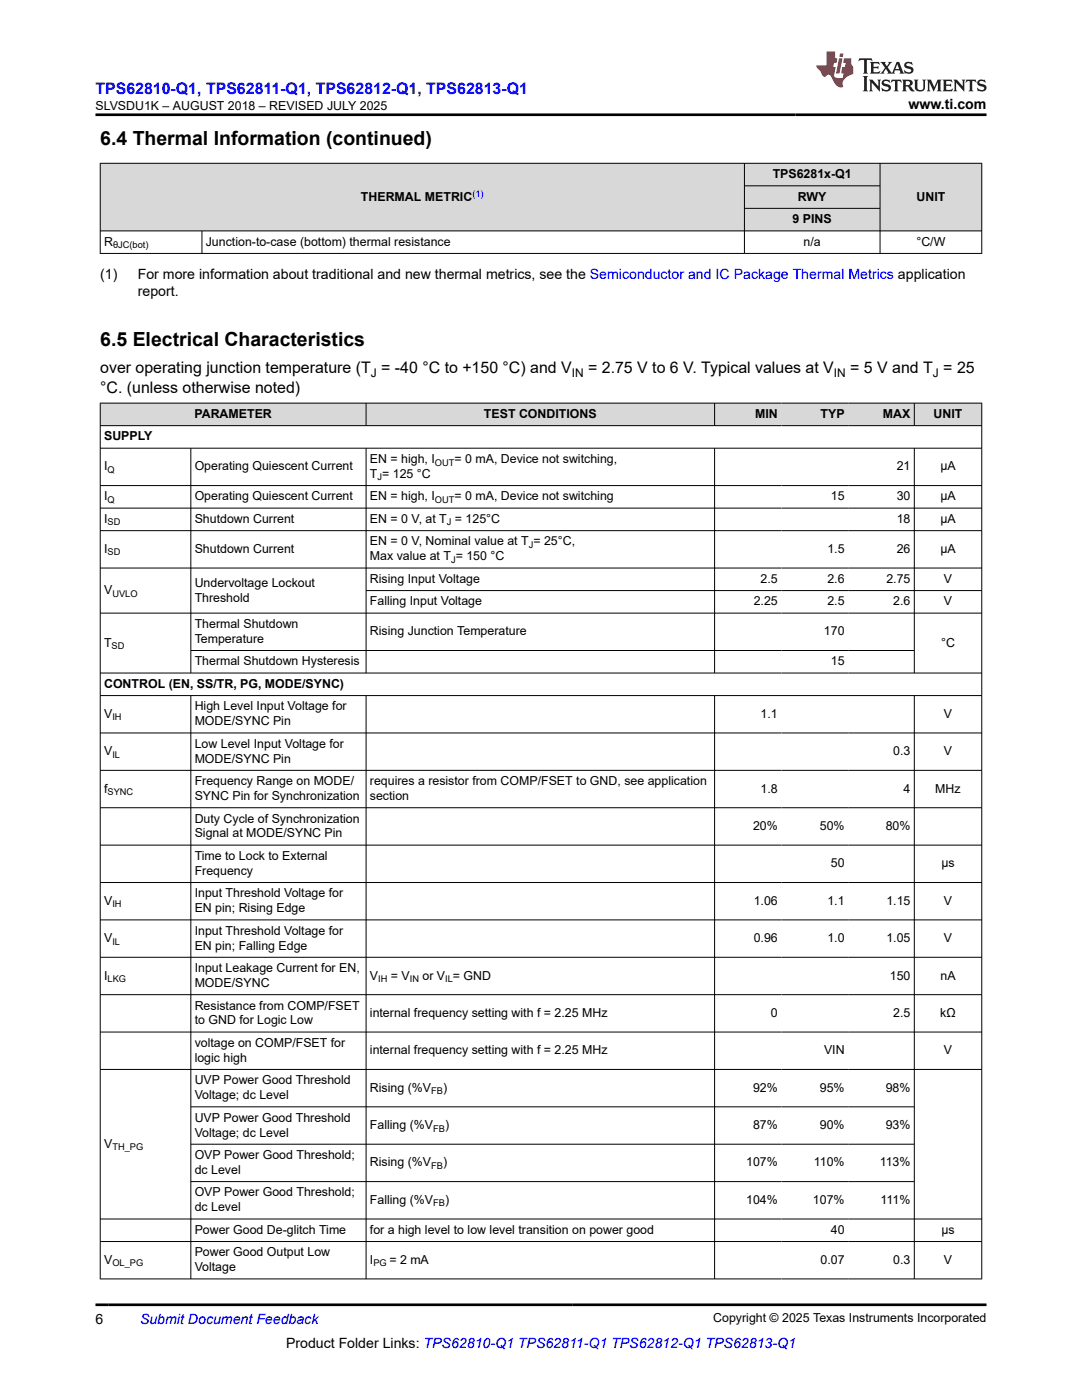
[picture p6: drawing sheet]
<svg xmlns="http://www.w3.org/2000/svg" width="216mm" height="279mm" viewBox="0 0 216 279" stroke-linecap="round" stroke-linejoin="round" font-family="sans-serif">
<defs><g id="words">
<g font-size="3.9">
<text x="20" y="28.8">6.4 Thermal Information (continued)</text>
<text x="20" y="69.1">6.5 Electrical Characteristics</text>
</g>
<text font-size="3.2" fill="#00f" x="19" y="18.7">TPS62810-Q1, TPS62811-Q1, TPS62812-Q1, TPS62813-Q1</text>
<g font-size="3.2">
<text x="20" y="74.5">over operating junction temperature (T = -40 °C to +150 °C) and V</text>
<text x="117.4" y="74.5">= 2.75 V to 6 V. Typical values at V</text>
<text x="169.7" y="74.5">= 5 V and T = 25</text>
<text x="20" y="78.3">°C. (unless otherwise noted)</text>
</g>
<g font-size="2.8">
<text x="181.3" y="21.8">www.ti.com</text>
<text x="20" y="55.7">(1)</text>
<text x="27.5" y="59.1">report.</text>
<text x="27.5" y="55.7">For more information about traditional and new thermal metrics, see the Semiconductor and IC Package Thermal Metrics application</text>
<text x="19" y="264.2">6</text>
<text x="57.1" y="269">Product Folder Links: TPS62810-Q1 TPS62811-Q1 TPS62812-Q1 TPS62813-Q1</text>
</g>
<text font-size="2.8" fill="#00f" x="27.9" y="264.2">Submit Document Feedback</text>
<g font-size="2.5">
<text x="19.1" y="21.9">SLVSDU1K – AUGUST 2018 – REVISED JULY 2025</text>
<text x="154.2" y="35.5">TPS6281x-Q1</text>
<text x="72" y="40">THERMAL METRIC</text>
<text x="159.2" y="40">RWY</text>
<text x="182.9" y="40">UNIT</text>
<text x="158.2" y="44.5">9 PINS</text>
<text x="20.8" y="49">R</text>
<text x="41.1" y="49">Junction-to-case (bottom) thermal resistance</text>
<text x="160.4" y="49">n/a</text>
<text x="182.9" y="49">°C/W</text>
<text x="38.8" y="83.4">PARAMETER</text>
<text x="96.6" y="83.4">TEST CONDITIONS</text>
<text x="150.7" y="83.4">MIN</text>
<text x="163.7" y="83.4">TYP</text>
<text x="176.2" y="83.4">MAX</text>
<text x="186.3" y="83.4">UNIT</text>
<text x="20.8" y="87.9">SUPPLY</text>
<text x="20.8" y="93.9">I</text>
<text x="38.8" y="93.9">Operating Quiescent Current</text>
<text x="73.8" y="95.4">T = 125 °C</text>
<text x="73.8" y="92.4">EN = high, I</text>
<text x="90.7" y="92.4">= 0 mA, Device not switching,</text>
<text x="178.9" y="93.9">21</text>
<text x="187.6" y="93.9">µA</text>
<text x="20.8" y="99.9">I</text>
<text x="38.8" y="99.9">Operating Quiescent Current</text>
<text x="73.8" y="99.9">EN = high, I</text>
<text x="90.7" y="99.9">= 0 mA, Device not switching</text>
<text x="165.8" y="99.9">15</text>
<text x="178.9" y="99.9">30</text>
<text x="187.6" y="99.9">µA</text>
<text x="20.8" y="104.4">I</text>
<text x="38.8" y="104.4">Shutdown Current</text>
<text x="73.8" y="104.4">EN = 0 V, at T = 125°C</text>
<text x="178.9" y="104.4">18</text>
<text x="187.6" y="104.4">µA</text>
<text x="20.8" y="110.3">I</text>
<text x="38.8" y="110.3">Shutdown Current</text>
<text x="73.8" y="108.9">EN = 0 V, Nominal value at T = 25°C,</text>
<text x="73.8" y="111.8">Max value at T = 150 °C</text>
<text x="165.1" y="110.3">1.5</text>
<text x="178.9" y="110.3">26</text>
<text x="187.6" y="110.3">µA</text>
<text x="20.8" y="118.6">V</text>
<text x="38.8" y="117.1">Undervoltage Lockout</text>
<text x="73.8" y="116.3">Rising Input Voltage</text>
<text x="151.8" y="116.3">2.5</text>
<text x="165.1" y="116.3">2.6</text>
<text x="176.9" y="116.3">2.75</text>
<text x="188.3" y="116.3">V</text>
<text x="38.8" y="120.1">Threshold</text>
<text x="38.8" y="125.3">Thermal Shutdown</text>
<text x="73.8" y="120.8">Falling Input Voltage</text>
<text x="150.4" y="120.8">2.25</text>
<text x="165.1" y="120.8">2.5</text>
<text x="178.2" y="120.8">2.6</text>
<text x="188.3" y="120.8">V</text>
<text x="20.8" y="129.1">T</text>
<text x="38.8" y="128.3">Temperature</text>
<text x="73.8" y="126.8">Rising Junction Temperature</text>
<text x="164.4" y="126.8">170</text>
<text x="187.8" y="129.1">°C</text>
<text x="20.8" y="137.3">CONTROL (EN, SS/TR, PG, MODE/SYNC)</text>
<text x="38.8" y="132.8">Thermal Shutdown Hysteresis</text>
<text x="165.8" y="132.8">15</text>
<text x="20.8" y="143.3">V</text>
<text x="38.8" y="141.8">High Level Input Voltage for</text>
<text x="151.8" y="143.3">1.1</text>
<text x="188.3" y="143.3">V</text>
<text x="38.8" y="144.7">MODE/SYNC Pin</text>
<text x="38.8" y="149.2">Low Level Input Voltage for</text>
<text x="20.8" y="150.7">V</text>
<text x="38.8" y="152.2">MODE/SYNC Pin</text>
<text x="178.2" y="150.7">0.3</text>
<text x="188.3" y="150.7">V</text>
<text x="20.8" y="158.2">f</text>
<text x="38.8" y="156.7">Frequency Range on MODE/</text>
<text x="38.8" y="159.7">SYNC Pin for Synchronization</text>
<text x="73.8" y="156.7">requires a resistor from COMP/FSET to GND, see application</text>
<text x="73.8" y="159.7">section</text>
<text x="151.8" y="158.2">1.8</text>
<text x="180.3" y="158.2">4</text>
<text x="186.6" y="158.2">MHz</text>
<text x="38.8" y="164.2">Duty Cycle of Synchronization</text>
<text x="38.8" y="167.1">Signal at MODE/SYNC Pin</text>
<text x="150.3" y="165.6">20%</text>
<text x="163.6" y="165.6">50%</text>
<text x="176.7" y="165.6">80%</text>
<text x="38.8" y="171.6">Time to Lock to External</text>
<text x="165.8" y="173.1">50</text>
<text x="187.8" y="173.1">µs</text>
<text x="38.8" y="174.6">Frequency</text>
<text x="38.8" y="179.1">Input Threshold Voltage for</text>
<text x="20.8" y="180.6">V</text>
<text x="38.8" y="182">EN pin; Rising Edge</text>
<text x="150.4" y="180.6">1.06</text>
<text x="165.1" y="180.6">1.1</text>
<text x="176.9" y="180.6">1.15</text>
<text x="188.3" y="180.6">V</text>
<text x="20.8" y="188">V</text>
<text x="38.8" y="186.5">Input Threshold Voltage for</text>
<text x="38.8" y="189.5">EN pin; Falling Edge</text>
<text x="150.4" y="188">0.96</text>
<text x="165.1" y="188">1.0</text>
<text x="176.9" y="188">1.05</text>
<text x="188.3" y="188">V</text>
<text x="20.8" y="195.5">I</text>
<text x="38.8" y="194">Input Leakage Current for EN,</text>
<text x="38.8" y="197">MODE/SYNC</text>
<text x="73.8" y="195.5">V</text>
<text x="78" y="195.5">= V</text>
<text x="84.3" y="195.5">or V = GND</text>
<text x="177.6" y="195.5">150</text>
<text x="187.7" y="195.5">nA</text>
<text x="38.8" y="201.5">Resistance from COMP/FSET</text>
<text x="73.8" y="203">internal frequency setting with f = 2.25 MHz</text>
<text x="153.8" y="203">0</text>
<text x="178.2" y="203">2.5</text>
<text x="187.6" y="203">kΩ</text>
<text x="38.8" y="204.4">to GND for Logic Low</text>
<text x="38.8" y="208.9">voltage on COMP/FSET for</text>
<text x="38.8" y="211.9">logic high</text>
<text x="73.8" y="210.4">internal frequency setting with f = 2.25 MHz</text>
<text x="164.4" y="210.4">VIN</text>
<text x="188.3" y="210.4">V</text>
<text x="38.8" y="216.4">UVP Power Good Threshold</text>
<text x="38.8" y="219.4">Voltage; dc Level</text>
<text x="73.8" y="217.9">Rising (%V</text>
<text x="88.4" y="217.9">)</text>
<text x="150.3" y="217.9">92%</text>
<text x="163.6" y="217.9">95%</text>
<text x="176.7" y="217.9">98%</text>
<text x="38.8" y="223.9">UVP Power Good Threshold</text>
<text x="38.8" y="226.8">Voltage; dc Level</text>
<text x="73.8" y="225.3">Falling (%V</text>
<text x="88.8" y="225.3">)</text>
<text x="150.3" y="225.3">87%</text>
<text x="163.6" y="225.3">90%</text>
<text x="176.7" y="225.3">93%</text>
<text x="20.8" y="229.1">V</text>
<text x="38.8" y="231.3">OVP Power Good Threshold;</text>
<text x="73.8" y="232.8">Rising (%V</text>
<text x="88.4" y="232.8">)</text>
<text x="148.9" y="232.8">107%</text>
<text x="162.4" y="232.8">110%</text>
<text x="175.5" y="232.8">113%</text>
<text x="38.8" y="234.3">dc Level</text>
<text x="38.8" y="238.8">OVP Power Good Threshold;</text>
<text x="38.8" y="241.7">dc Level</text>
<text x="73.8" y="240.3">Falling (%V</text>
<text x="88.8" y="240.3">)</text>
<text x="148.9" y="240.3">104%</text>
<text x="162.2" y="240.3">107%</text>
<text x="175.7" y="240.3">111%</text>
<text x="38.8" y="246.2">Power Good De-glitch Time</text>
<text x="38.8" y="250.7">Power Good Output Low</text>
<text x="73.8" y="246.2">for a high level to low level transition on power good</text>
<text x="165.8" y="246.2">40</text>
<text x="187.8" y="246.2">µs</text>
<text x="20.8" y="252.2">V</text>
<text x="38.8" y="253.7">Voltage</text>
<text x="73.8" y="252.2">I</text>
<text x="77.7" y="252.2">= 2 mA</text>
<text x="163.7" y="252.2">0.07</text>
<text x="178.2" y="252.2">0.3</text>
<text x="188.3" y="252.2">V</text>
<text x="142.3" y="263.9">Copyright © 2025 Texas Instruments Incorporated</text>
</g>
<g font-size="2.4">
<text x="74" y="75.2">J</text>
<text x="114.1" y="75.2">IN</text>
<text x="166.4" y="75.2">IN</text>
<text x="186.2" y="75.2">J</text>
</g>
<text font-size="1.9" fill="#00f" x="94.3" y="39.2">(1)</text>
<g font-size="1.9">
<text x="22.6" y="49.5">θJC(bot)</text>
<text x="21.5" y="94.4">Q</text>
<text x="75.3" y="95.9">J</text>
<text x="86.8" y="92.9">OUT</text>
<text x="21.5" y="100.4">Q</text>
<text x="86.8" y="100.4">OUT</text>
<text x="21.5" y="104.9">SD</text>
<text x="89.2" y="104.9">J</text>
<text x="21.5" y="110.8">SD</text>
<text x="90" y="112.3">J</text>
<text x="105.5" y="109.4">J</text>
<text x="22.4" y="119.1">UVLO</text>
<text x="22.3" y="129.5">SD</text>
<text x="22.4" y="143.8">IH</text>
<text x="22.4" y="151.2">IL</text>
<text x="21.5" y="158.7">SYNC</text>
<text x="22.4" y="181.1">IH</text>
<text x="22.4" y="188.5">IL</text>
<text x="21.5" y="196">LKG</text>
<text x="75.5" y="196">IH</text>
<text x="81.8" y="196">IN</text>
<text x="88.8" y="196">IL</text>
<text x="86" y="218.4">FB</text>
<text x="86.4" y="225.8">FB</text>
<text x="22.4" y="229.6">TH_PG</text>
<text x="86" y="233.3">FB</text>
<text x="86.4" y="240.8">FB</text>
<text x="22.4" y="252.7">OL_PG</text>
<text x="74.5" y="252.7">PG</text>
</g>
</g></defs>
<g fill="#d8d8d8">
<path d="M20 32.6h175.9v4.5h-175.9z" fill-rule="evenodd"/>
<path d="M20.1 32.6h128.4v13.4h-128.4z" fill-rule="evenodd"/>
<path d="M148.6 32.6h26.9v4.4h-26.9z" fill-rule="evenodd"/>
<path d="M175.7 32.6h20.1v13.4h-20.1z" fill-rule="evenodd"/>
<path d="M148.6 37.1h26.9v4.4h-26.9z" fill-rule="evenodd"/>
<path d="M148.6 41.6h26.9v4.4h-26.9z" fill-rule="evenodd"/>
</g>
<path d="M19.9 32.6h176.1M20 32.5v18.1M148.5 32.5v18.1M148.5 37.1h27.2M175.6 32.5v18.1M195.9 32.5v18.1M19.9 46.1h176.1M19.9 50.6h176.1M40.3 46.1v4.5M148.5 41.6h27.2" fill="none" stroke="#000" stroke-width=".2"/>
<g fill="#d8d8d8">
<path d="M20 80.5h175.9v4.4h-175.9z" fill-rule="evenodd"/>
<path d="M20.1 80.5h52.9v4.4h-52.9z" fill-rule="evenodd"/>
<path d="M73.1 80.5h69.4v4.4h-69.4z" fill-rule="evenodd"/>
<path d="M142.7 80.5h13.2v4.4h-13.2z" fill-rule="evenodd"/>
<path d="M155.9 80.5h13.3v4.4h-13.3z" fill-rule="evenodd"/>
<path d="M169.2 80.5h13.2v4.4h-13.2z" fill-rule="evenodd"/>
<path d="M182.5 80.5h13.3v4.4h-13.3z" fill-rule="evenodd"/>
</g>
<g fill="none" stroke="#000" stroke-width=".2">
<path d="M19.9 80.5h176.1M19.9 84.9h176.1M19.9 89.4h176.1M19.9 96.9h176.1M20 80.4v174.9M38.1 89.4v45M73 80.4v4.6M73 89.4v45M142.6 80.4v4.6M142.6 89.4v45M182.4 80.4v4.6M182.4 89.4v45"/>
<path d="M195.9 80.4v174.9M19.9 101.4h176.1M19.9 105.9h176.1M19.9 113.4h176.1M73 117.9h123M19.9 122.4h176.1M19.9 134.3h176.1M19.9 138.8h176.1M38.1 138.8v116.5M38.1 129.8h144.4M73 138.8v116.5M142.6 138.8v116.5"/>
<path d="M182.4 138.8v116.5M19.9 146.3h176.1M19.9 153.7h176.1M19.9 161.2h176.1M19.9 168.7h176.1M19.9 176.1h176.1M19.9 183.6h176.1M19.9 191h176.1M19.9 198.5h176.1M19.9 206h176.1M19.9 213.4h176.1M38.1 220.9h144.4"/>
<path d="M38.1 228.4h144.4M38.1 235.8h144.4M19.9 243.3h176.1M19.9 247.8h176.1M19.9 255.2h176.1"/>
</g>
<path d="M171.5 11.6l-.2 .6 .5-.2h.6v.1v2.2l-.2 .4h1l-.2-.4v-2.2v-.1h.5l.6 .2-.2-.6zM173.6 12.4l.2 .3v1.6l-.2 .4h1.9l.1-.6a1.08 1.08 0 0 1-1.3 .2v-.7h.6l.4 .2v-.7l-.4 .2h-.6v-.5l.2-.2a1 1 0 0 1 1 .3l-.1-.5zM175.7 12.4l.9 1.1-1 1.2h.9l-.2-.2 .5-.8 .4 .8-.2 .2h1.6l-.2-.2 .2-.5h.9l.1 .5-.1 .2h.9l-.2-.4-.8-1.9h-.5l-.9 2.1-.9-1.1 .9-1h-.8l.2 .2-.4 .6-.4-.6 .2-.2zM179 12.8l.4 1h-.7zM180.7 12.5a.65 .65 0 0 0-.2 .7 .65 .65 0 0 0 .6 .5l.6 .1 .1 .3a.79 .79 0 0 1-.7 .4 .79 .79 0 0 1-.7-.5l.1 .7 .2-.1a.93 .93 0 0 0 1.1 0 .93 .93 0 0 0 .4-.9 1.46 1.46 0 0 0-1.2-.6l-.1-.3a1.09 1.09 0 0 1 1.2 .2l-.2-.6-.1 .1-.5-.2zM172.2 15.2l.2 .4v2.2l-.2 .4h1l-.2-.4v-2.2l.2-.4zM173.4 15.9l.2 .4v1.5l-.2 .4h.8l-.3-.4 .1-1.3 1.6 1.8v-2l.2-.4h-.7l.1 .2 .1 1.1-1.2-1.3zM176.2 16a.65 .65 0 0 0-.2 .8 .65 .65 0 0 0 .6 .4l.6 .2 .1 .2a.79 .79 0 0 1-.7 .4 .79 .79 0 0 1-.7-.5l.1 .7 .2-.1a.93 .93 0 0 0 1.1 .1 .93 .93 0 0 0 .4-1 1.46 1.46 0 0 0-1.2-.5l-.1-.4a1.09 1.09 0 0 1 1.2 .2l-.1-.6-.2 .1-.5-.1zM177.9 15.9l-.1 .6a.63 .63 0 0 1 .8-.3v1.6l-.3 .4h1l-.2-.4v-1.6a.66 .66 0 0 1 .8 .3l-.1-.6zM180 15.9l.2 .4v1.5l-.2 .4h1l-.2-.2-.1-.7h.5l.1 .2a.79 .79 0 0 0 1.2 .6l-1-.9a.61 .61 0 0 0 .6-.6 .61 .61 0 0 0-.5-.7zM180.8 16.2h.1a.47 .47 0 0 1 .5 .1 .47 .47 0 0 1 .1 .5l-.1 .1-.7 .1zM182.3 15.9l.2 .2a2.27 2.27 0 0 0 .4 2 1.04 1.04 0 0 0 1.7-.7v-1.3l.2-.2h-.8l.2 .4v1.1a.6 .6 0 0 1-.6 .6 .6 .6 0 0 1-.6-.6v-1.1l.3-.4zM184.9 15.9l.2 .4v1.5l-.2 .4h.8l-.3-.4v-1.4l.9 1.9 .9-1.9v1.4l-.3 .4h1l-.2-.4v-1.5l.2-.4h-.8l-.7 1.5-.6-1.5zM188.1 15.9l.2 .4v1.5l-.2 .4h1.9l.1-.6a1.09 1.09 0 0 1-1.3 .2v-.7h.6l.4 .2v-.6l-.4 .2h-.6v-.6l.2-.1a1.01 1.01 0 0 1 1 .3l-.1-.6zM190.2 15.9l.3 .4v1.5l-.3 .4h.8l-.2-.4v-1.3l1.6 1.8v-2l.2-.4h-.7l.2 .2v1.1l-1.2-1.3zM192.8 15.9l-.1 .6a.63 .63 0 0 1 .8-.3v1.6l-.3 .4h1l-.2-.4v-1.6a.66 .66 0 0 1 .8 .3l-.1-.6zM195.2 16a.65 .65 0 0 0-.2 .8 .65 .65 0 0 0 .6 .4l.6 .2 .2 .2a.79 .79 0 0 1-.7 .4 .79 .79 0 0 1-.7-.5l.1 .7 .2-.1a.93 .93 0 0 0 1 .1 .93 .93 0 0 0 .5-1 1.46 1.46 0 0 0-1.3-.5v-.4a1.09 1.09 0 0 1 1.2 .2l-.2-.6-.2 .1-.5-.1z" fill="#231f20"/>
<path d="M164.9 10.3v2.7h-2l.1 .4 .8 1a.95 .95 0 0 0 1 .9 .59 .59 0 0 1 .5-.4 .59 .59 0 0 1 .5 .3l.4 .8a1.59 1.59 0 0 0 2.1 1.4 1.61 1.61 0 0 1 1-2.3l1-.3-.1-1.5a1.59 1.59 0 0 1-.3-1.7h-1.5l-.2 .9h.6l-.2 .9h-.5l-.2 .9v.3l.4 .1-.1 .9h-.7a.73 .73 0 0 1-1-.7l.3-1.5h-.5l.1-.9h.5l.2-.9h-.5v-1.3zM167.4 11.6l-.6 3.1h.7l.6-3.1zM167.6 10.7l-.1 .6h.7l.1-.6z" fill="#ed1c24"/>
<path d="M19 22.9h177.8M19 260.4h177.8" fill="none" stroke="#000" stroke-width=".53"/>
<use href="#words"/>
</svg>
